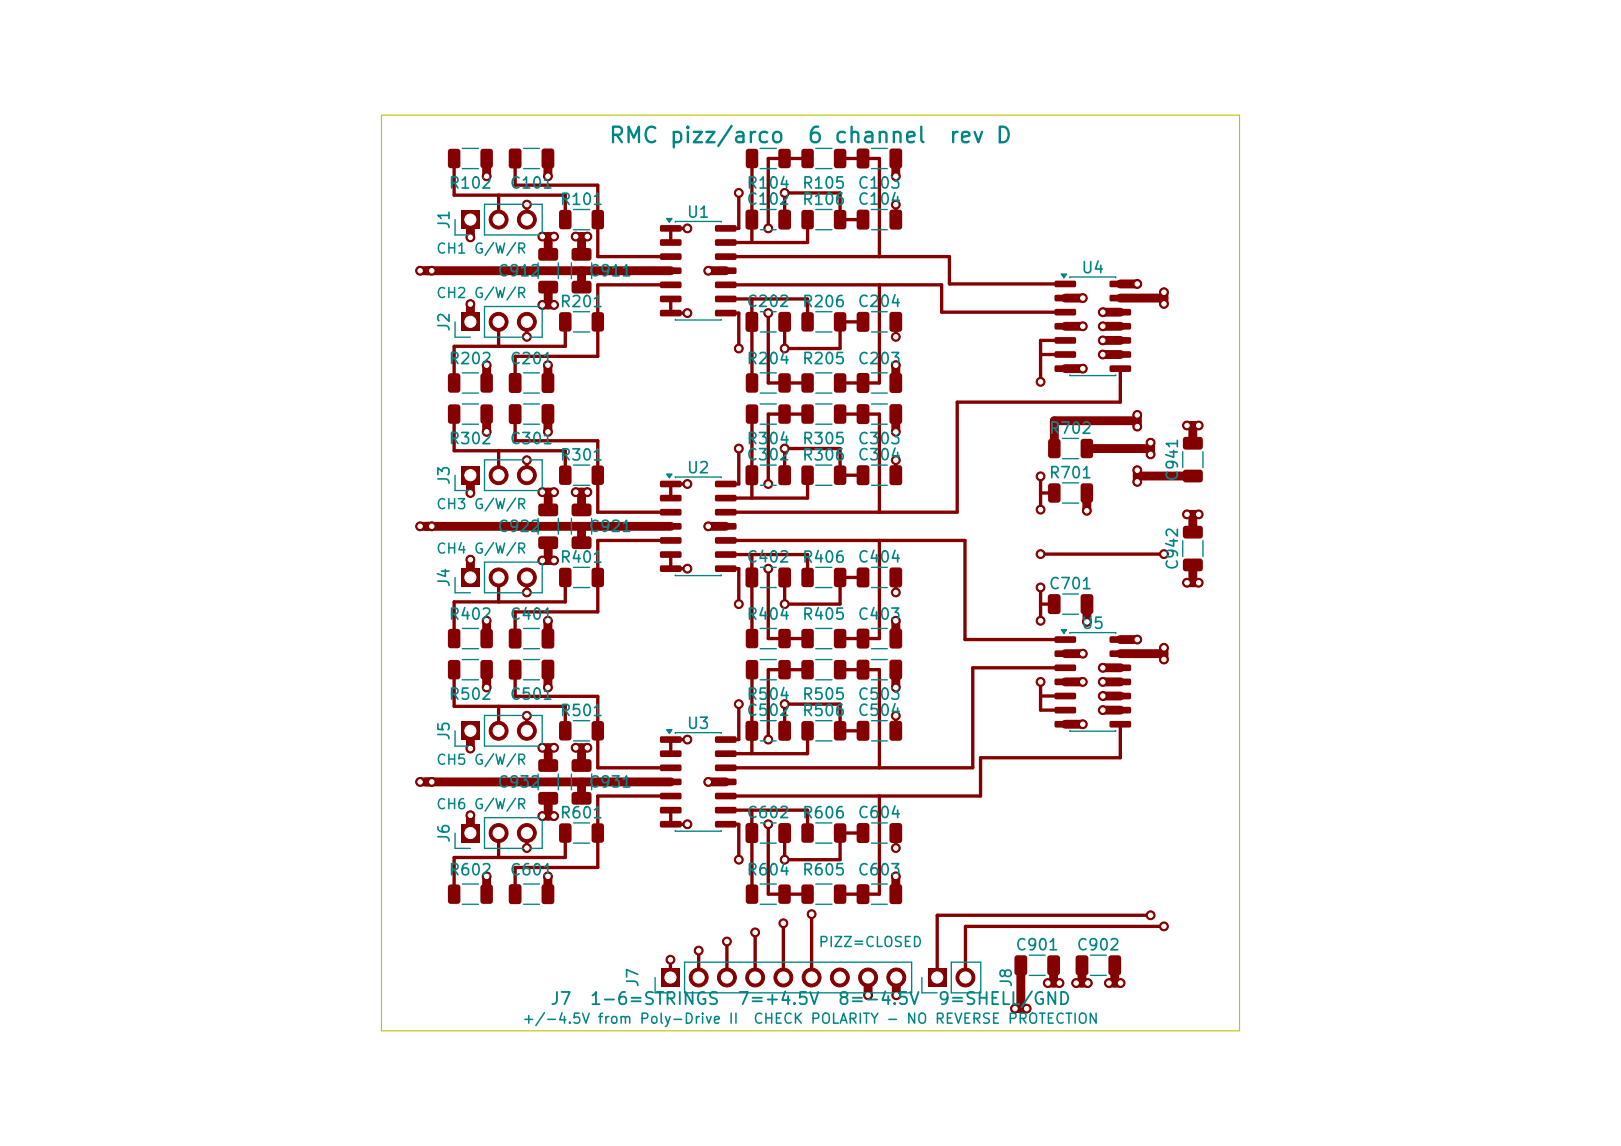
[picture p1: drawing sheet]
<svg xmlns="http://www.w3.org/2000/svg" width="297mm" height="210mm" viewBox="0 0 297 210" stroke-linecap="round" stroke-linejoin="round" font-family="sans-serif">
<defs><g id="words">
<g font-size="2.9" fill="#008484">
<text x="111.4" y="26.9">RMC pizz/arco</text>
<text x="147.7" y="26.9">6 channel</text>
<text x="173.7" y="26.9">rev D</text>
</g>
<g font-size="2.2" fill="#008484">
<text x="100.6" y="184.7">J7</text>
<text x="107.9" y="184.7">1-6=STRINGS</text>
<text x="135" y="184.7">7=+4.5V</text>
<text x="153.3" y="184.7">8=-4.5V</text>
<text x="171.7" y="184.7">9=SHELL/GND</text>
</g>
<g font-size="2" fill="#008484">
<text x="82.1" y="35.1">R102</text>
<text x="93.3" y="35.1">C101</text>
<text x="136.6" y="35.1">R104</text>
<text x="146.8" y="35.1">R105</text>
<text x="157" y="35.1">C103</text>
<text x="102.4" y="38.1">R101</text>
<text x="125.7" y="40.4">U1</text>
<text x="136.6" y="38">C102</text>
<text x="146.8" y="38.1">R106</text>
<text x="157" y="38">C104</text>
<text x="82.9" y="42.2" transform="rotate(-90 82.9 42.2)">J1</text>
<text x="91" y="51.2">C912</text>
<text x="107.7" y="51.2">C911</text>
<text x="198" y="50.6">U4</text>
<text x="102.4" y="56.8">R201</text>
<text x="136.6" y="56.8">C202</text>
<text x="146.8" y="56.8">R206</text>
<text x="157" y="56.8">C204</text>
<text x="82.9" y="60.9" transform="rotate(-90 82.9 60.9)">J2</text>
<text x="82.1" y="67.2">R202</text>
<text x="93.3" y="67.2">C201</text>
<text x="136.6" y="67.2">R204</text>
<text x="146.8" y="67.2">R205</text>
<text x="157" y="67.2">C203</text>
<text x="82.1" y="81.9">R302</text>
<text x="93.3" y="81.9">C301</text>
<text x="136.6" y="81.9">R304</text>
<text x="146.8" y="81.9">R305</text>
<text x="157" y="81.9">C303</text>
<text x="192" y="80">R702</text>
<text x="82.9" y="89" transform="rotate(-90 82.9 89)">J3</text>
<text x="102.4" y="84.9">R301</text>
<text x="125.7" y="87.2">U2</text>
<text x="136.6" y="84.9">C302</text>
<text x="146.8" y="84.9">R306</text>
<text x="157" y="84.9">C304</text>
<text x="192" y="88.2">R701</text>
<text x="216.3" y="88.4" transform="rotate(-90 216.3 88.4)">C941</text>
<text x="91" y="98">C922</text>
<text x="107.7" y="98">C921</text>
<text x="82.9" y="107.8" transform="rotate(-90 82.9 107.8)">J4</text>
<text x="102.4" y="103.6">R401</text>
<text x="136.6" y="103.6">C402</text>
<text x="146.8" y="103.6">R406</text>
<text x="157" y="103.6">C404</text>
<text x="216.3" y="104.7" transform="rotate(-90 216.3 104.7)">C942</text>
<text x="192" y="108.5">C701</text>
<text x="82.1" y="114.1">R402</text>
<text x="93.3" y="114.1">C401</text>
<text x="136.6" y="114.1">R404</text>
<text x="146.8" y="114.1">R405</text>
<text x="157" y="114.1">C403</text>
<text x="198" y="115.8">U5</text>
<text x="82.1" y="128.7">R502</text>
<text x="93.3" y="128.7">C501</text>
<text x="102.4" y="131.7">R501</text>
<text x="136.6" y="128.7">R504</text>
<text x="136.6" y="131.7">C502</text>
<text x="146.8" y="131.7">R506</text>
<text x="146.8" y="128.7">R505</text>
<text x="157" y="128.7">C503</text>
<text x="157" y="131.7">C504</text>
<text x="82.9" y="135.9" transform="rotate(-90 82.9 135.9)">J5</text>
<text x="125.7" y="134.1">U3</text>
<text x="91" y="144.8">C932</text>
<text x="107.7" y="144.8">C931</text>
<text x="82.9" y="154.6" transform="rotate(-90 82.9 154.6)">J6</text>
<text x="102.4" y="150.5">R601</text>
<text x="136.6" y="150.4">C602</text>
<text x="146.8" y="150.5">R606</text>
<text x="157" y="150.4">C604</text>
<text x="82.1" y="160.9">R602</text>
<text x="93.3" y="160.9">C601</text>
<text x="136.6" y="160.9">R604</text>
<text x="146.8" y="160.9">R605</text>
<text x="157" y="160.9">C603</text>
<text x="185.9" y="174.7">C901</text>
<text x="197.1" y="174.7">C902</text>
<text x="117.5" y="181.1" transform="rotate(-90 117.5 181.1)">J7</text>
<text x="185.9" y="181.1" transform="rotate(-90 185.9 181.1)">J8</text>
</g>
<g font-size="1.8" fill="#008484">
<text x="79.8" y="46.9">CH1 G/W/R</text>
<text x="79.8" y="55.1">CH2 G/W/R</text>
<text x="79.8" y="93.8">CH3 G/W/R</text>
<text x="79.8" y="101.9">CH4 G/W/R</text>
<text x="79.8" y="140.6">CH5 G/W/R</text>
<text x="79.8" y="148.7">CH6 G/W/R</text>
<text x="149.8" y="174">PIZZ=CLOSED</text>
<text x="95.6" y="188.1">+/-4.5V from Poly-Drive II</text>
<text x="137.9" y="188.1">CHECK POLARITY - NO REVERSE PROTECTION</text>
</g>
</g></defs>
<path d="M0 0h297.1v210.1h-297.1z" fill="#fff" stroke="#fff" stroke-width=".18"/>
<g fill="#840000">
<path d="M147 27.4l.3-.1h1.3a.51 .51 0 0 1 .5 .5v2.5a.51 .51 0 0 1-.5 .5h-1.3a.51 .51 0 0 1-.5-.5v-2.5z"/>
<path d="M152.9 27.4l.4-.1h1.3a.51 .51 0 0 1 .5 .5v2.5a.51 .51 0 0 1-.5 .5h-1.3a.51 .51 0 0 1-.5-.5v-2.5z"/>
<path d="M147 132.3l.3-.2h1.3a.51 .51 0 0 1 .5 .5v2.6a.51 .51 0 0 1-.5 .5h-1.3a.51 .51 0 0 1-.5-.5v-2.6z"/>
<path d="M152.9 132.3l.4-.2h1.3a.51 .51 0 0 1 .5 .5v2.6a.51 .51 0 0 1-.5 .5h-1.3a.51 .51 0 0 1-.5-.5v-2.6z"/>
<path d="M136.7 104.1l.4-.1h1.3a.51 .51 0 0 1 .5 .5v2.6a.51 .51 0 0 1-.5 .6h-1.3a.51 .51 0 0 1-.5-.6v-2.6z"/>
<path d="M142.7 104.1l.4-.1h1.3a.51 .51 0 0 1 .5 .5v2.6a.51 .51 0 0 1-.5 .6h-1.3a.51 .51 0 0 1-.5-.6v-2.6z"/>
<path d="M84.5 38.5h3.4v3.5h-3.4z"/>
</g>
<g fill="#840000" stroke="#840000" stroke-width=".18">
<circle cx="91.4" cy="40.2" r="1.73"/>
<circle cx="96.5" cy="40.2" r="1.73"/>
</g>
<g fill="#840000">
<path d="M216.9 102.5l.3-.1h2.7a.51 .51 0 0 1 .5 .5v1.3a.51 .51 0 0 1-.5 .5h-2.7a.51 .51 0 0 1-.5-.5v-1.3z"/>
<path d="M216.9 96.5l.3-.2h2.7a.51 .51 0 0 1 .5 .6v1.3a.51 .51 0 0 1-.5 .5h-2.7a.51 .51 0 0 1-.5-.5v-1.3z"/>
<path d="M84.5 104.1h3.4v3.4h-3.4z"/>
</g>
<g fill="#840000" stroke="#840000" stroke-width=".18">
<circle cx="91.4" cy="105.8" r="1.73"/>
<circle cx="96.5" cy="105.8" r="1.73"/>
</g>
<g fill="#840000">
<path d="M121 41.3h3.7l.2 .2v.8l-.3 .2-3.5-.1-.2-.2z"/>
<path d="M121 43.9h3.7l.2 .2v.8l-.3 .2-3.5-.1-.2-.3z"/>
<path d="M121 46.5l3.7-.1 .2 .3v.7l-.3 .2h-3.5l-.2-.3z"/>
<path d="M121 49.1l3.7-.1 .2 .3v.7l-.3 .2h-3.5l-.2-.3z"/>
<path d="M121 51.7l3.7-.1 .2 .3v.7l-.3 .2h-3.5l-.2-.3z"/>
<path d="M121 54.3l3.7-.1 .2 .3v.7l-.3 .2h-3.5l-.2-.3z"/>
<path d="M121 56.8h3.7l.2 .3v.7l-.3 .2h-3.5l-.2-.3z"/>
<path d="M131.1 56.8h3.7l.2 .3-.1 .7-.2 .2h-3.5l-.2-.3z"/>
<path d="M131.1 54.3l3.7-.1 .2 .3-.1 .7-.2 .2h-3.5l-.2-.3z"/>
<path d="M131.1 51.7l3.7-.1 .2 .3-.1 .7-.2 .2h-3.5l-.2-.3z"/>
<path d="M131.1 49.1l3.7-.1 .2 .3-.1 .7-.2 .2h-3.5l-.2-.3z"/>
<path d="M131.1 46.5l3.7-.1 .2 .3-.1 .7-.2 .2h-3.5l-.2-.3z"/>
<path d="M131.1 43.9h3.7l.2 .2-.1 .8-.2 .2-3.5-.1-.2-.3z"/>
<path d="M131.1 41.3h3.7l.2 .2-.1 .8-.2 .2-3.5-.1-.2-.2z"/>
<path d="M84.5 150.9h3.4v3.5h-3.4z"/>
</g>
<g fill="#840000" stroke="#840000" stroke-width=".18">
<circle cx="91.4" cy="152.7" r="1.73"/>
<circle cx="96.5" cy="152.7" r="1.73"/>
</g>
<g fill="#840000">
<path d="M93.4 68.5l.3-.2h1.3a.51 .51 0 0 1 .6 .6v2.6a.51 .51 0 0 1-.6 .5h-1.3a.51 .51 0 0 1-.5-.5v-2.6z"/>
<path d="M99.4 68.5l.3-.2h1.4a.51 .51 0 0 1 .5 .6v2.6a.51 .51 0 0 1-.5 .5h-1.4a.51 .51 0 0 1-.5-.5v-2.6z"/>
<path d="M102.6 38.6l.3-.1h1.3a.51 .51 0 0 1 .5 .5v2.5a.51 .51 0 0 1-.5 .5h-1.3a.51 .51 0 0 1-.5-.5v-2.5z"/>
<path d="M108.5 38.6l.4-.1h1.3a.51 .51 0 0 1 .5 .5v2.5a.51 .51 0 0 1-.5 .5h-1.3a.51 .51 0 0 1-.5-.5v-2.5z"/>
<path d="M102.6 132.3l.3-.2h1.3a.51 .51 0 0 1 .5 .5v2.6a.51 .51 0 0 1-.5 .5h-1.3a.51 .51 0 0 1-.5-.5v-2.6z"/>
<path d="M108.5 132.3l.4-.2h1.3a.51 .51 0 0 1 .5 .5v2.6a.51 .51 0 0 1-.5 .5h-1.3a.51 .51 0 0 1-.5-.5v-2.6z"/>
<path d="M170 177.4h3.4v3.5h-3.4z"/>
</g>
<circle cx="176.9" cy="179.1" r="1.73" fill="#840000" stroke="#840000" stroke-width=".18"/>
<g fill="#840000">
<path d="M93.4 27.4l.3-.2h1.3a.51 .51 0 0 1 .6 .5v2.7a.51 .51 0 0 1-.6 .5h-1.3a.51 .51 0 0 1-.5-.5v-2.7z"/>
<path d="M99.4 27.4l.3-.2h1.4a.51 .51 0 0 1 .5 .5v2.7a.51 .51 0 0 1-.5 .5h-1.4a.51 .51 0 0 1-.5-.5v-2.7z"/>
<path d="M84.5 57.2h3.4v3.5h-3.4z"/>
</g>
<g fill="#840000" stroke="#840000" stroke-width=".18">
<circle cx="91.4" cy="59" r="1.73"/>
<circle cx="96.5" cy="59" r="1.73"/>
</g>
<g fill="#840000">
<path d="M147 57.3l.3-.1h1.3a.51 .51 0 0 1 .5 .5v2.6a.51 .51 0 0 1-.5 .5h-1.3a.51 .51 0 0 1-.5-.5v-2.6z"/>
<path d="M152.9 57.3l.4-.1h1.3a.51 .51 0 0 1 .5 .5v2.6a.51 .51 0 0 1-.5 .5h-1.3a.51 .51 0 0 1-.5-.5v-2.6z"/>
<path d="M98.8 145.3l.3-.2h2.7a.51 .51 0 0 1 .5 .5v1.4a.51 .51 0 0 1-.5 .5h-2.7a.51 .51 0 0 1-.5-.5v-1.4z"/>
<path d="M98.8 139.3l.3-.2h2.7a.51 .51 0 0 1 .5 .5v1.3a.51 .51 0 0 1-.5 .6h-2.7a.51 .51 0 0 1-.5-.6v-1.3z"/>
<path d="M142.7 115.4l.4-.2h1.3a.51 .51 0 0 1 .5 .5v2.6a.51 .51 0 0 1-.5 .5h-1.3a.51 .51 0 0 1-.5-.5v-2.6z"/>
<path d="M136.8 115.4l.3-.2h1.3a.51 .51 0 0 1 .5 .5v2.6a.51 .51 0 0 1-.5 .5h-1.3a.51 .51 0 0 1-.5-.5v-2.6z"/>
<path d="M102.6 151l.3-.1h1.3a.51 .51 0 0 1 .5 .5v2.5a.51 .51 0 0 1-.5 .5h-1.3a.51 .51 0 0 1-.5-.5v-2.5z"/>
<path d="M108.5 151l.4-.1h1.3a.51 .51 0 0 1 .5 .5v2.5a.51 .51 0 0 1-.5 .5h-1.3a.51 .51 0 0 1-.5-.5v-2.5z"/>
<path d="M197.2 175.2l.4-.1h1.3a.51 .51 0 0 1 .5 .5v2.6a.51 .51 0 0 1-.5 .5h-1.3a.51 .51 0 0 1-.5-.5v-2.6z"/>
<path d="M203.2 175.2l.4-.1h1.3a.51 .51 0 0 1 .5 .5v2.6a.51 .51 0 0 1-.5 .5h-1.3a.51 .51 0 0 1-.5-.5v-2.6z"/>
<path d="M142.7 68.5l.4-.1h1.3a.51 .51 0 0 1 .5 .5v2.6a.51 .51 0 0 1-.5 .5h-1.3a.51 .51 0 0 1-.5-.5v-2.6z"/>
<path d="M136.8 68.5l.3-.1h1.3a.51 .51 0 0 1 .5 .5v2.6a.51 .51 0 0 1-.5 .5h-1.3a.51 .51 0 0 1-.5-.5v-2.6z"/>
<path d="M192.2 88.7l.3-.1h1.3a.51 .51 0 0 1 .5 .5v2.5a.51 .51 0 0 1-.5 .5h-1.3a.51 .51 0 0 1-.5-.5v-2.5z"/>
<path d="M198.1 88.7l.4-.1h1.3a.51 .51 0 0 1 .5 .5v2.5a.51 .51 0 0 1-.5 .5h-1.3a.51 .51 0 0 1-.5-.5v-2.5z"/>
<path d="M104.9 98.4l.3-.1h2.7a.51 .51 0 0 1 .5 .5v1.3a.51 .51 0 0 1-.5 .5h-2.7a.51 .51 0 0 1-.5-.5v-1.3z"/>
<path d="M104.9 92.4l.3-.1h2.7a.51 .51 0 0 1 .5 .5v1.3a.51 .51 0 0 1-.5 .5h-2.7a.51 .51 0 0 1-.5-.5v-1.3z"/>
<path d="M82.2 121.1l.4-.2h1.2a.51 .51 0 0 1 .6 .5v2.6a.51 .51 0 0 1-.6 .5h-1.2a.51 .51 0 0 1-.5-.5v-2.6z"/>
<path d="M88.2 121.1l.3-.2h1.3a.51 .51 0 0 1 .5 .5v2.6a.51 .51 0 0 1-.5 .5h-1.3a.51 .51 0 0 1-.5-.5v-2.6z"/>
<path d="M186 175.2l.4-.1h1.3a.51 .51 0 0 1 .5 .5v2.6a.51 .51 0 0 1-.5 .5h-1.3a.51 .51 0 0 1-.5-.5v-2.6z"/>
<path d="M192 175.2l.4-.1h1.3a.51 .51 0 0 1 .5 .5v2.6a.51 .51 0 0 1-.5 .5h-1.3a.51 .51 0 0 1-.5-.5v-2.6z"/>
<path d="M142.7 162.2l.4-.1h1.3a.51 .51 0 0 1 .5 .5v2.5a.51 .51 0 0 1-.5 .5h-1.3a.51 .51 0 0 1-.5-.5v-2.5z"/>
<path d="M136.8 162.2l.3-.1h1.3a.51 .51 0 0 1 .5 .5v2.5a.51 .51 0 0 1-.5 .5h-1.3a.51 .51 0 0 1-.5-.5v-2.5z"/>
<path d="M136.7 85.4l.4-.1h1.3a.51 .51 0 0 1 .5 .5v2.6a.51 .51 0 0 1-.5 .5h-1.3a.51 .51 0 0 1-.5-.5v-2.6z"/>
<path d="M142.7 85.4l.4-.1h1.3a.51 .51 0 0 1 .5 .5v2.6a.51 .51 0 0 1-.5 .5h-1.3a.51 .51 0 0 1-.5-.5v-2.6z"/>
<path d="M142.7 121.1l.4-.2h1.3a.51 .51 0 0 1 .5 .5v2.6a.51 .51 0 0 1-.5 .5h-1.3a.51 .51 0 0 1-.5-.5v-2.6z"/>
<path d="M136.8 121.1l.3-.2h1.3a.51 .51 0 0 1 .5 .5v2.6a.51 .51 0 0 1-.5 .5h-1.3a.51 .51 0 0 1-.5-.5v-2.6z"/>
<path d="M157.1 74.2l.4-.2h1.3a.51 .51 0 0 1 .5 .6v2.6a.51 .51 0 0 1-.5 .5h-1.3a.51 .51 0 0 1-.5-.5v-2.6z"/>
<path d="M163.1 74.2l.4-.2h1.3a.51 .51 0 0 1 .5 .6v2.6a.51 .51 0 0 1-.5 .5h-1.3a.51 .51 0 0 1-.5-.5v-2.6z"/>
<path d="M84.5 132.2h3.4v3.5h-3.4z"/>
</g>
<g fill="#840000" stroke="#840000" stroke-width=".18">
<circle cx="91.4" cy="133.9" r="1.73"/>
<circle cx="96.5" cy="133.9" r="1.73"/>
</g>
<g fill="#840000">
<path d="M157.1 38.6l.4-.2h1.3a.51 .51 0 0 1 .5 .5v2.7a.51 .51 0 0 1-.5 .5h-1.3a.51 .51 0 0 1-.5-.5v-2.7z"/>
<path d="M163.1 38.6l.4-.2h1.3a.51 .51 0 0 1 .5 .5v2.7a.51 .51 0 0 1-.5 .5h-1.3a.51 .51 0 0 1-.5-.5v-2.7z"/>
<path d="M93.4 162.2l.3-.2h1.3a.51 .51 0 0 1 .6 .5v2.7a.51 .51 0 0 1-.6 .5h-1.3a.51 .51 0 0 1-.5-.5v-2.7z"/>
<path d="M99.4 162.2l.3-.2h1.4a.51 .51 0 0 1 .5 .5v2.7a.51 .51 0 0 1-.5 .5h-1.4a.51 .51 0 0 1-.5-.5v-2.7z"/>
<path d="M147 74.2l.3-.1h1.3a.51 .51 0 0 1 .5 .5v2.6a.51 .51 0 0 1-.5 .5h-1.3a.51 .51 0 0 1-.5-.5v-2.6z"/>
<path d="M152.9 74.2l.4-.1h1.3a.51 .51 0 0 1 .5 .5v2.6a.51 .51 0 0 1-.5 .5h-1.3a.51 .51 0 0 1-.5-.5v-2.6z"/>
<path d="M84.5 85.4h3.4v3.4h-3.4z"/>
</g>
<g fill="#840000" stroke="#840000" stroke-width=".18">
<circle cx="91.4" cy="87.1" r="1.73"/>
<circle cx="96.5" cy="87.1" r="1.73"/>
</g>
<g fill="#840000">
<path d="M147 162.2l.3-.1h1.3a.51 .51 0 0 1 .5 .5v2.5a.51 .51 0 0 1-.5 .5h-1.3a.51 .51 0 0 1-.5-.5v-2.5z"/>
<path d="M152.9 162.2l.4-.1h1.3a.51 .51 0 0 1 .5 .5v2.5a.51 .51 0 0 1-.5 .5h-1.3a.51 .51 0 0 1-.5-.5v-2.5z"/>
<path d="M157.1 27.4l.4-.2h1.3a.51 .51 0 0 1 .5 .5v2.7a.51 .51 0 0 1-.5 .5h-1.3a.51 .51 0 0 1-.5-.5v-2.7z"/>
<path d="M163.1 27.4l.4-.2h1.3a.51 .51 0 0 1 .5 .5v2.7a.51 .51 0 0 1-.5 .5h-1.3a.51 .51 0 0 1-.5-.5v-2.7z"/>
<path d="M121 135l3.7-.1 .2 .3v.8l-.3 .1h-3.5l-.2-.3z"/>
<path d="M121 137.6l3.7-.1 .2 .3v.7l-.3 .2h-3.5l-.2-.3z"/>
<path d="M121 140.2l3.7-.1 .2 .3v.7l-.3 .2h-3.5l-.2-.3z"/>
<path d="M121 142.8l3.7-.1 .2 .3v.7l-.3 .2h-3.5l-.2-.3z"/>
<path d="M121 145.4l3.7-.1 .2 .3v.7l-.3 .2h-3.5l-.2-.3z"/>
<path d="M121 147.9h3.7l.2 .3v.7l-.3 .2-3.5-.1-.2-.2z"/>
<path d="M121 150.5h3.7l.2 .2v.8l-.3 .2-3.5-.1-.2-.2z"/>
<path d="M131.1 150.5h3.7l.2 .2-.1 .8-.2 .2-3.5-.1-.2-.2z"/>
<path d="M131.1 147.9h3.7l.2 .3-.1 .7-.2 .2-3.5-.1-.2-.2z"/>
<path d="M131.1 145.4l3.7-.1 .2 .3-.1 .7-.2 .2h-3.5l-.2-.3z"/>
<path d="M131.1 142.8l3.7-.1 .2 .3-.1 .7-.2 .2h-3.5l-.2-.3z"/>
<path d="M131.1 140.2l3.7-.1 .2 .3-.1 .7-.2 .2h-3.5l-.2-.3z"/>
<path d="M131.1 137.6l3.7-.1 .2 .3-.1 .7-.2 .2h-3.5l-.2-.3z"/>
<path d="M131.1 135l3.7-.1 .2 .3-.1 .8-.2 .1h-3.5l-.2-.3z"/>
<path d="M82.2 27.4l.4-.1h1.2a.51 .51 0 0 1 .6 .5v2.5a.51 .51 0 0 1-.6 .5h-1.2a.51 .51 0 0 1-.5-.5v-2.5z"/>
<path d="M88.2 27.4l.3-.1h1.3a.51 .51 0 0 1 .5 .5v2.5a.51 .51 0 0 1-.5 .5h-1.3a.51 .51 0 0 1-.5-.5v-2.5z"/>
<path d="M104.9 145.3l.3-.2h2.7a.51 .51 0 0 1 .5 .5v1.4a.51 .51 0 0 1-.5 .5h-2.7a.51 .51 0 0 1-.5-.5v-1.4z"/>
<path d="M104.9 139.3l.3-.2h2.7a.51 .51 0 0 1 .5 .5v1.3a.51 .51 0 0 1-.5 .6h-2.7a.51 .51 0 0 1-.5-.6v-1.3z"/>
<path d="M157.1 121l.4-.1h1.3a.51 .51 0 0 1 .5 .5v2.6a.51 .51 0 0 1-.5 .6h-1.3a.51 .51 0 0 1-.5-.6v-2.6z"/>
<path d="M163.1 121l.4-.1h1.3a.51 .51 0 0 1 .5 .5v2.6a.51 .51 0 0 1-.5 .6h-1.3a.51 .51 0 0 1-.5-.6v-2.6z"/>
<path d="M157.1 68.5l.4-.2h1.3a.51 .51 0 0 1 .5 .6v2.6a.51 .51 0 0 1-.5 .5h-1.3a.51 .51 0 0 1-.5-.5v-2.6z"/>
<path d="M163.1 68.5l.4-.2h1.3a.51 .51 0 0 1 .5 .6v2.6a.51 .51 0 0 1-.5 .5h-1.3a.51 .51 0 0 1-.5-.5v-2.6z"/>
<path d="M136.7 57.3l.4-.2h1.3a.51 .51 0 0 1 .5 .6v2.6a.51 .51 0 0 1-.5 .5h-1.3a.51 .51 0 0 1-.5-.5v-2.6z"/>
<path d="M142.7 57.3l.4-.2h1.3a.51 .51 0 0 1 .5 .6v2.6a.51 .51 0 0 1-.5 .5h-1.3a.51 .51 0 0 1-.5-.5v-2.6z"/>
<path d="M93.4 74.2l.3-.2h1.3a.51 .51 0 0 1 .6 .6v2.6a.51 .51 0 0 1-.6 .5h-1.3a.51 .51 0 0 1-.5-.5v-2.6z"/>
<path d="M99.4 74.2l.3-.2h1.4a.51 .51 0 0 1 .5 .6v2.6a.51 .51 0 0 1-.5 .5h-1.4a.51 .51 0 0 1-.5-.5v-2.6z"/>
<path d="M102.6 57.3l.3-.1h1.3a.51 .51 0 0 1 .5 .5v2.6a.51 .51 0 0 1-.5 .5h-1.3a.51 .51 0 0 1-.5-.5v-2.6z"/>
<path d="M108.5 57.3l.4-.1h1.3a.51 .51 0 0 1 .5 .5v2.6a.51 .51 0 0 1-.5 .5h-1.3a.51 .51 0 0 1-.5-.5v-2.6z"/>
<path d="M98.8 98.4l.3-.1h2.7a.51 .51 0 0 1 .5 .5v1.3a.51 .51 0 0 1-.5 .5h-2.7a.51 .51 0 0 1-.5-.5v-1.3z"/>
<path d="M98.8 92.4l.3-.1h2.7a.51 .51 0 0 1 .5 .5v1.3a.51 .51 0 0 1-.5 .5h-2.7a.51 .51 0 0 1-.5-.5v-1.3z"/>
<path d="M157.1 57.3l.4-.2h1.3a.51 .51 0 0 1 .5 .6v2.6a.51 .51 0 0 1-.5 .5h-1.3a.51 .51 0 0 1-.5-.5v-2.6z"/>
<path d="M163.1 57.3l.4-.2h1.3a.51 .51 0 0 1 .5 .6v2.6a.51 .51 0 0 1-.5 .5h-1.3a.51 .51 0 0 1-.5-.5v-2.6z"/>
<path d="M147 85.5l.3-.2h1.3a.51 .51 0 0 1 .5 .5v2.6a.51 .51 0 0 1-.5 .5h-1.3a.51 .51 0 0 1-.5-.5v-2.6z"/>
<path d="M152.9 85.5l.4-.2h1.3a.51 .51 0 0 1 .5 .5v2.6a.51 .51 0 0 1-.5 .5h-1.3a.51 .51 0 0 1-.5-.5v-2.6z"/>
<path d="M157.1 104.1l.4-.1h1.3a.51 .51 0 0 1 .5 .5v2.6a.51 .51 0 0 1-.5 .6h-1.3a.51 .51 0 0 1-.5-.6v-2.6z"/>
<path d="M163.1 104.1l.4-.1h1.3a.51 .51 0 0 1 .5 .5v2.6a.51 .51 0 0 1-.5 .6h-1.3a.51 .51 0 0 1-.5-.6v-2.6z"/>
<path d="M136.7 132.2l.4-.1h1.3a.51 .51 0 0 1 .5 .5v2.6a.51 .51 0 0 1-.5 .6h-1.3a.51 .51 0 0 1-.5-.6v-2.6z"/>
<path d="M142.7 132.2l.4-.1h1.3a.51 .51 0 0 1 .5 .5v2.6a.51 .51 0 0 1-.5 .6h-1.3a.51 .51 0 0 1-.5-.6v-2.6z"/>
<path d="M142.7 27.4l.4-.1h1.3a.51 .51 0 0 1 .5 .5v2.5a.51 .51 0 0 1-.5 .5h-1.3a.51 .51 0 0 1-.5-.5v-2.5z"/>
<path d="M136.8 27.4l.3-.1h1.3a.51 .51 0 0 1 .5 .5v2.5a.51 .51 0 0 1-.5 .5h-1.3a.51 .51 0 0 1-.5-.5v-2.5z"/>
<path d="M147 104.2l.3-.2h1.3a.51 .51 0 0 1 .5 .5v2.6a.51 .51 0 0 1-.5 .5h-1.3a.51 .51 0 0 1-.5-.5v-2.6z"/>
<path d="M152.9 104.2l.4-.2h1.3a.51 .51 0 0 1 .5 .5v2.6a.51 .51 0 0 1-.5 .5h-1.3a.51 .51 0 0 1-.5-.5v-2.6z"/>
<path d="M121 88.2l3.7-.1 .2 .3v.7l-.3 .2h-3.5l-.2-.3z"/>
<path d="M121 90.8l3.7-.1 .2 .3v.7l-.3 .2h-3.5l-.2-.3z"/>
<path d="M121 93.3h3.7l.2 .3v.7l-.3 .2h-3.5l-.2-.3z"/>
<path d="M121 95.9h3.7l.2 .2v.8l-.3 .2-3.5-.1-.2-.2z"/>
<path d="M121 98.5l3.7-.1 .2 .3v.8l-.3 .1h-3.5l-.2-.3z"/>
<path d="M121 101.1l3.7-.1 .2 .3v.7l-.3 .2h-3.5l-.2-.3z"/>
<path d="M121 103.7l3.7-.1 .2 .3v.7l-.3 .2h-3.5l-.2-.3z"/>
<path d="M131.1 103.7l3.7-.1 .2 .3-.1 .7-.2 .2h-3.5l-.2-.3z"/>
<path d="M131.1 101.1l3.7-.1 .2 .3-.1 .7-.2 .2h-3.5l-.2-.3z"/>
<path d="M131.1 98.5l3.7-.1 .2 .3-.1 .8-.2 .1h-3.5l-.2-.3z"/>
<path d="M131.1 95.9h3.7l.2 .2-.1 .8-.2 .2-3.5-.1-.2-.2z"/>
<path d="M131.1 93.3h3.7l.2 .3-.1 .7-.2 .2h-3.5l-.2-.3z"/>
<path d="M131.1 90.8l3.7-.1 .2 .3-.1 .7-.2 .2h-3.5l-.2-.3z"/>
<path d="M131.1 88.2l3.7-.1 .2 .3-.1 .7-.2 .2h-3.5l-.2-.3z"/>
<path d="M98.8 51.6l.3-.2h2.7a.51 .51 0 0 1 .5 .6v1.3a.51 .51 0 0 1-.5 .5h-2.7a.51 .51 0 0 1-.5-.5v-1.3z"/>
<path d="M98.8 45.6l.3-.2h2.7a.51 .51 0 0 1 .5 .5v1.4a.51 .51 0 0 1-.5 .5h-2.7a.51 .51 0 0 1-.5-.5v-1.4z"/>
<path d="M192.1 109l.4-.1h1.3a.51 .51 0 0 1 .5 .5v2.6a.51 .51 0 0 1-.5 .5h-1.3a.51 .51 0 0 1-.5-.5v-2.6z"/>
<path d="M198.1 109l.4-.1h1.3a.51 .51 0 0 1 .5 .5v2.6a.51 .51 0 0 1-.5 .5h-1.3a.51 .51 0 0 1-.5-.5v-2.6z"/>
<path d="M82.2 74.2l.4-.1h1.2a.51 .51 0 0 1 .6 .5v2.6a.51 .51 0 0 1-.6 .5h-1.2a.51 .51 0 0 1-.5-.5v-2.6z"/>
<path d="M88.2 74.2l.3-.1h1.3a.51 .51 0 0 1 .5 .5v2.6a.51 .51 0 0 1-.5 .5h-1.3a.51 .51 0 0 1-.5-.5v-2.6z"/>
<path d="M102.6 104.2l.3-.2h1.3a.51 .51 0 0 1 .5 .5v2.6a.51 .51 0 0 1-.5 .5h-1.3a.51 .51 0 0 1-.5-.5v-2.6z"/>
<path d="M108.5 104.2l.4-.2h1.3a.51 .51 0 0 1 .5 .5v2.6a.51 .51 0 0 1-.5 .5h-1.3a.51 .51 0 0 1-.5-.5v-2.6z"/>
<path d="M157.1 85.4l.4-.1h1.3a.51 .51 0 0 1 .5 .5v2.6a.51 .51 0 0 1-.5 .5h-1.3a.51 .51 0 0 1-.5-.5v-2.6z"/>
<path d="M163.1 85.4l.4-.1h1.3a.51 .51 0 0 1 .5 .5v2.6a.51 .51 0 0 1-.5 .5h-1.3a.51 .51 0 0 1-.5-.5v-2.6z"/>
<path d="M147 38.6l.3-.1h1.3a.51 .51 0 0 1 .5 .5v2.5a.51 .51 0 0 1-.5 .5h-1.3a.51 .51 0 0 1-.5-.5v-2.5z"/>
<path d="M152.9 38.6l.4-.1h1.3a.51 .51 0 0 1 .5 .5v2.5a.51 .51 0 0 1-.5 .5h-1.3a.51 .51 0 0 1-.5-.5v-2.5z"/>
<path d="M136.7 151l.4-.2h1.3a.51 .51 0 0 1 .5 .5v2.7a.51 .51 0 0 1-.5 .5h-1.3a.51 .51 0 0 1-.5-.5v-2.7z"/>
<path d="M142.7 151l.4-.2h1.3a.51 .51 0 0 1 .5 .5v2.7a.51 .51 0 0 1-.5 .5h-1.3a.51 .51 0 0 1-.5-.5v-2.7z"/>
<path d="M102.6 85.5l.3-.2h1.3a.51 .51 0 0 1 .5 .5v2.6a.51 .51 0 0 1-.5 .5h-1.3a.51 .51 0 0 1-.5-.5v-2.6z"/>
<path d="M108.5 85.5l.4-.2h1.3a.51 .51 0 0 1 .5 .5v2.6a.51 .51 0 0 1-.5 .5h-1.3a.51 .51 0 0 1-.5-.5v-2.6z"/>
<path d="M147 151l.3-.1h1.3a.51 .51 0 0 1 .5 .5v2.5a.51 .51 0 0 1-.5 .5h-1.3a.51 .51 0 0 1-.5-.5v-2.5z"/>
<path d="M152.9 151l.4-.1h1.3a.51 .51 0 0 1 .5 .5v2.5a.51 .51 0 0 1-.5 .5h-1.3a.51 .51 0 0 1-.5-.5v-2.5z"/>
<path d="M82.2 115.4l.4-.2h1.2a.51 .51 0 0 1 .6 .5v2.6a.51 .51 0 0 1-.6 .5h-1.2a.51 .51 0 0 1-.5-.5v-2.6z"/>
<path d="M88.2 115.4l.3-.2h1.3a.51 .51 0 0 1 .5 .5v2.6a.51 .51 0 0 1-.5 .5h-1.3a.51 .51 0 0 1-.5-.5v-2.6z"/>
<path d="M147 121.1l.3-.2h1.3a.51 .51 0 0 1 .5 .5v2.6a.51 .51 0 0 1-.5 .5h-1.3a.51 .51 0 0 1-.5-.5v-2.6z"/>
<path d="M152.9 121.1l.4-.2h1.3a.51 .51 0 0 1 .5 .5v2.6a.51 .51 0 0 1-.5 .5h-1.3a.51 .51 0 0 1-.5-.5v-2.6z"/>
<path d="M192.2 80.6l.3-.2h1.3a.51 .51 0 0 1 .5 .5v2.6a.51 .51 0 0 1-.5 .5h-1.3a.51 .51 0 0 1-.5-.5v-2.6z"/>
<path d="M198.1 80.6l.4-.2h1.3a.51 .51 0 0 1 .5 .5v2.6a.51 .51 0 0 1-.5 .5h-1.3a.51 .51 0 0 1-.5-.5v-2.6z"/>
<path d="M104.9 51.6l.3-.2h2.7a.51 .51 0 0 1 .5 .6v1.3a.51 .51 0 0 1-.5 .5h-2.7a.51 .51 0 0 1-.5-.5v-1.3z"/>
<path d="M104.9 45.6l.3-.2h2.7a.51 .51 0 0 1 .5 .5v1.4a.51 .51 0 0 1-.5 .5h-2.7a.51 .51 0 0 1-.5-.5v-1.4z"/>
<path d="M157.1 115.3l.4-.1h1.3a.51 .51 0 0 1 .5 .5v2.6a.51 .51 0 0 1-.5 .6h-1.3a.51 .51 0 0 1-.5-.6v-2.6z"/>
<path d="M163.1 115.3l.4-.1h1.3a.51 .51 0 0 1 .5 .5v2.6a.51 .51 0 0 1-.5 .6h-1.3a.51 .51 0 0 1-.5-.6v-2.6z"/>
<path d="M147 68.5l.3-.1h1.3a.51 .51 0 0 1 .5 .5v2.6a.51 .51 0 0 1-.5 .5h-1.3a.51 .51 0 0 1-.5-.5v-2.6z"/>
<path d="M152.9 68.5l.4-.1h1.3a.51 .51 0 0 1 .5 .5v2.6a.51 .51 0 0 1-.5 .5h-1.3a.51 .51 0 0 1-.5-.5v-2.6z"/>
<path d="M193.3 51.5l3.7-.1 .2 .3-.1 .8-.2 .1h-3.5l-.2-.3z"/>
<path d="M193.3 54.1l3.7-.1 .2 .3-.1 .7-.2 .2h-3.5l-.2-.3z"/>
<path d="M193.3 56.7l3.7-.1 .2 .3-.1 .7-.2 .2h-3.5l-.2-.3z"/>
<path d="M193.3 59.3l3.7-.1 .2 .3-.1 .7-.2 .2h-3.5l-.2-.3z"/>
<path d="M193.3 61.9l3.7-.1 .2 .3-.1 .7-.2 .2h-3.5l-.2-.3z"/>
<path d="M193.3 64.4h3.7l.2 .3-.1 .7-.2 .2h-3.5l-.2-.3z"/>
<path d="M193.3 67h3.7l.2 .2-.1 .8-.2 .2-3.5-.1-.2-.2z"/>
<path d="M203.4 67h3.7l.2 .2-.1 .8-.3 .2-3.4-.1-.2-.2z"/>
<path d="M203.4 64.4h3.7l.2 .3-.1 .7-.3 .2h-3.4l-.2-.3z"/>
<path d="M203.4 61.9l3.7-.1 .2 .3-.1 .7-.3 .2h-3.4l-.2-.3z"/>
<path d="M203.4 59.3l3.7-.1 .2 .3-.1 .7-.3 .2h-3.4l-.2-.3z"/>
<path d="M203.4 56.7l3.7-.1 .2 .3-.1 .7-.3 .2h-3.4l-.2-.3z"/>
<path d="M203.4 54.1l3.7-.1 .2 .3-.1 .7-.3 .2h-3.4l-.2-.3z"/>
<path d="M203.4 51.5l3.7-.1 .2 .3-.1 .8-.3 .1h-3.4l-.2-.3z"/>
<path d="M82.2 162.2l.4-.1h1.2a.51 .51 0 0 1 .6 .5v2.5a.51 .51 0 0 1-.6 .5h-1.2a.51 .51 0 0 1-.5-.5v-2.5z"/>
<path d="M88.2 162.2l.3-.1h1.3a.51 .51 0 0 1 .5 .5v2.5a.51 .51 0 0 1-.5 .5h-1.3a.51 .51 0 0 1-.5-.5v-2.5z"/>
<path d="M157.1 162.2l.4-.2h1.3a.51 .51 0 0 1 .5 .5v2.7a.51 .51 0 0 1-.5 .5h-1.3a.51 .51 0 0 1-.5-.5v-2.7z"/>
<path d="M163.1 162.2l.4-.2h1.3a.51 .51 0 0 1 .5 .5v2.7a.51 .51 0 0 1-.5 .5h-1.3a.51 .51 0 0 1-.5-.5v-2.7z"/>
<path d="M147 115.4l.3-.2h1.3a.51 .51 0 0 1 .5 .5v2.6a.51 .51 0 0 1-.5 .5h-1.3a.51 .51 0 0 1-.5-.5v-2.6z"/>
<path d="M152.9 115.4l.4-.2h1.3a.51 .51 0 0 1 .5 .5v2.6a.51 .51 0 0 1-.5 .5h-1.3a.51 .51 0 0 1-.5-.5v-2.6z"/>
<path d="M193.3 116.7l3.7-.1 .2 .3-.1 .7-.2 .2h-3.5l-.2-.3z"/>
<path d="M193.3 119.3l3.7-.1 .2 .3-.1 .7-.2 .2h-3.5l-.2-.3z"/>
<path d="M193.3 121.9l3.7-.1 .2 .3-.1 .7-.2 .2h-3.5l-.2-.3z"/>
<path d="M193.3 124.4h3.7l.2 .3-.1 .7-.2 .2-3.5-.1-.2-.2z"/>
<path d="M193.3 127h3.7l.2 .2-.1 .8-.2 .2-3.5-.1-.2-.2z"/>
<path d="M193.3 129.6l3.7-.1 .2 .3-.1 .8-.2 .1h-3.5l-.2-.3z"/>
<path d="M193.3 132.2l3.7-.1 .2 .3-.1 .7-.2 .2h-3.5l-.2-.3z"/>
<path d="M203.4 132.2l3.7-.1 .2 .3-.1 .7-.3 .2h-3.4l-.2-.3z"/>
<path d="M203.4 129.6l3.7-.1 .2 .3-.1 .8-.3 .1h-3.4l-.2-.3z"/>
<path d="M203.4 127h3.7l.2 .2-.1 .8-.3 .2-3.4-.1-.2-.2z"/>
<path d="M203.4 124.4h3.7l.2 .3-.1 .7-.3 .2-3.4-.1-.2-.2z"/>
<path d="M203.4 121.9l3.7-.1 .2 .3-.1 .7-.3 .2h-3.4l-.2-.3z"/>
<path d="M203.4 119.3l3.7-.1 .2 .3-.1 .7-.3 .2h-3.4l-.2-.3z"/>
<path d="M203.4 116.7l3.7-.1 .2 .3-.1 .7-.3 .2h-3.4l-.2-.3z"/>
<path d="M93.4 115.3l.3-.1h1.3a.51 .51 0 0 1 .6 .5v2.6a.51 .51 0 0 1-.6 .6h-1.3a.51 .51 0 0 1-.5-.6v-2.6z"/>
<path d="M99.4 115.3l.3-.1h1.4a.51 .51 0 0 1 .5 .5v2.6a.51 .51 0 0 1-.5 .6h-1.4a.51 .51 0 0 1-.5-.6v-2.6z"/>
<path d="M216.9 86.2l.3-.1h2.7a.51 .51 0 0 1 .5 .5v1.3a.51 .51 0 0 1-.5 .5h-2.7a.51 .51 0 0 1-.5-.5v-1.3z"/>
<path d="M216.9 80.2l.3-.1h2.7a.51 .51 0 0 1 .5 .5v1.3a.51 .51 0 0 1-.5 .5h-2.7a.51 .51 0 0 1-.5-.5v-1.3z"/>
<path d="M121.1 177.4h3.5v3.5h-3.5z"/>
</g>
<g fill="#840000" stroke="#840000" stroke-width=".18">
<circle cx="128" cy="179.1" r="1.73"/>
<circle cx="133.2" cy="179.1" r="1.73"/>
<circle cx="138.4" cy="179.1" r="1.73"/>
<circle cx="143.5" cy="179.1" r="1.73"/>
<circle cx="148.7" cy="179.1" r="1.73"/>
<circle cx="153.9" cy="179.1" r="1.73"/>
<circle cx="159" cy="179.1" r="1.73"/>
<circle cx="164.2" cy="179.1" r="1.73"/>
</g>
<g fill="#840000">
<path d="M157.1 132.2l.4-.1h1.3a.51 .51 0 0 1 .5 .5v2.6a.51 .51 0 0 1-.5 .6h-1.3a.51 .51 0 0 1-.5-.6v-2.6z"/>
<path d="M163.1 132.2l.4-.1h1.3a.51 .51 0 0 1 .5 .5v2.6a.51 .51 0 0 1-.5 .6h-1.3a.51 .51 0 0 1-.5-.6v-2.6z"/>
<path d="M157.1 151l.4-.2h1.3a.51 .51 0 0 1 .5 .5v2.7a.51 .51 0 0 1-.5 .5h-1.3a.51 .51 0 0 1-.5-.5v-2.7z"/>
<path d="M163.1 151l.4-.2h1.3a.51 .51 0 0 1 .5 .5v2.7a.51 .51 0 0 1-.5 .5h-1.3a.51 .51 0 0 1-.5-.5v-2.7z"/>
<path d="M93.4 121l.3-.1h1.3a.51 .51 0 0 1 .6 .5v2.6a.51 .51 0 0 1-.6 .6h-1.3a.51 .51 0 0 1-.5-.6v-2.6z"/>
<path d="M99.4 121l.3-.1h1.4a.51 .51 0 0 1 .5 .5v2.6a.51 .51 0 0 1-.5 .6h-1.4a.51 .51 0 0 1-.5-.6v-2.6z"/>
<path d="M136.7 38.6l.4-.2h1.3a.51 .51 0 0 1 .5 .5v2.7a.51 .51 0 0 1-.5 .5h-1.3a.51 .51 0 0 1-.5-.5v-2.7z"/>
<path d="M142.7 38.6l.4-.2h1.3a.51 .51 0 0 1 .5 .5v2.7a.51 .51 0 0 1-.5 .5h-1.3a.51 .51 0 0 1-.5-.5v-2.7z"/>
<path d="M142.7 74.2l.4-.1h1.3a.51 .51 0 0 1 .5 .5v2.6a.51 .51 0 0 1-.5 .5h-1.3a.51 .51 0 0 1-.5-.5v-2.6z"/>
<path d="M136.8 74.2l.3-.1h1.3a.51 .51 0 0 1 .5 .5v2.6a.51 .51 0 0 1-.5 .5h-1.3a.51 .51 0 0 1-.5-.5v-2.6z"/>
<path d="M82.2 68.5l.4-.1h1.2a.51 .51 0 0 1 .6 .5v2.6a.51 .51 0 0 1-.6 .5h-1.2a.51 .51 0 0 1-.5-.5v-2.6z"/>
<path d="M88.2 68.5l.3-.1h1.3a.51 .51 0 0 1 .5 .5v2.6a.51 .51 0 0 1-.5 .5h-1.3a.51 .51 0 0 1-.5-.5v-2.6z"/>
</g>
<g fill="#840000" stroke="#840000" stroke-width=".18">
<circle cx="101.5" cy="90.2" r=".81"/>
<circle cx="86.2" cy="55.7" r=".81"/>
<circle cx="164.1" cy="32.3" r=".81"/>
<circle cx="202.1" cy="59.8" r=".81"/>
<circle cx="86.2" cy="149.4" r=".81"/>
<circle cx="89.2" cy="113.8" r=".81"/>
<circle cx="205.3" cy="180.1" r=".81"/>
<circle cx="164.1" cy="79.1" r=".81"/>
<circle cx="198.4" cy="54.6" r=".81"/>
<circle cx="202.1" cy="127.5" r=".81"/>
<circle cx="219.6" cy="94.3" r=".81"/>
<circle cx="100.4" cy="113.8" r=".81"/>
<circle cx="164.1" cy="66.9" r=".81"/>
<circle cx="89.2" cy="66.9" r=".81"/>
<circle cx="99.4" cy="43.4" r=".81"/>
<circle cx="89.2" cy="126" r=".81"/>
<circle cx="101.5" cy="43.4" r=".81"/>
<circle cx="164.1" cy="126" r=".81"/>
<circle cx="107.6" cy="43.4" r=".81"/>
<circle cx="198.4" cy="119.8" r=".81"/>
<circle cx="86.2" cy="43.5" r=".81"/>
<circle cx="89.2" cy="32.3" r=".81"/>
<circle cx="99.4" cy="90.2" r=".81"/>
<circle cx="100.4" cy="32.3" r=".81"/>
<circle cx="105.5" cy="137" r=".81"/>
<circle cx="202.1" cy="130.1" r=".81"/>
<circle cx="100.4" cy="79.1" r=".81"/>
<circle cx="89.2" cy="160.6" r=".81"/>
<circle cx="89.2" cy="79.1" r=".81"/>
<circle cx="107.6" cy="137" r=".81"/>
<circle cx="100.4" cy="160.6" r=".81"/>
<circle cx="203.2" cy="180.1" r=".81"/>
<circle cx="198.4" cy="125" r=".81"/>
<circle cx="101.5" cy="137" r=".81"/>
<circle cx="99.4" cy="137" r=".81"/>
<circle cx="202.1" cy="65" r=".81"/>
<circle cx="105.5" cy="90.2" r=".81"/>
<circle cx="198.4" cy="59.8" r=".81"/>
<circle cx="164.1" cy="113.8" r=".81"/>
<circle cx="86.2" cy="102.6" r=".81"/>
<circle cx="105.5" cy="43.4" r=".81"/>
<circle cx="86.2" cy="90.3" r=".81"/>
<circle cx="164.1" cy="160.6" r=".81"/>
<circle cx="100.4" cy="66.9" r=".81"/>
<circle cx="219.6" cy="78" r=".81"/>
<circle cx="192" cy="180.1" r=".81"/>
<circle cx="164.2" cy="182.4" r=".81"/>
<circle cx="217.5" cy="94.3" r=".81"/>
<circle cx="202.1" cy="62.4" r=".81"/>
<circle cx="199.2" cy="114" r=".81"/>
<circle cx="107.6" cy="90.2" r=".81"/>
<circle cx="86.2" cy="137.2" r=".81"/>
<circle cx="202.1" cy="125" r=".81"/>
<circle cx="100.4" cy="126" r=".81"/>
<circle cx="217.5" cy="78" r=".81"/>
<circle cx="194.1" cy="180.1" r=".81"/>
<circle cx="143.8" cy="35.4" r=".81"/>
<circle cx="135.4" cy="35.4" r=".81"/>
<circle cx="143.8" cy="63.9" r=".81"/>
<circle cx="135.4" cy="63.9" r=".81"/>
<circle cx="143.8" cy="82.2" r=".81"/>
<circle cx="135.4" cy="82.2" r=".81"/>
<circle cx="143.8" cy="110.7" r=".81"/>
<circle cx="135.4" cy="110.7" r=".81"/>
<circle cx="135.4" cy="129" r=".81"/>
<circle cx="143.8" cy="129" r=".81"/>
<circle cx="135.4" cy="157.5" r=".81"/>
<circle cx="143.8" cy="157.5" r=".81"/>
<circle cx="125.9" cy="41.9" r=".81"/>
<circle cx="140.8" cy="41.9" r=".81"/>
<circle cx="140.8" cy="57.4" r=".81"/>
<circle cx="125.9" cy="57.4" r=".81"/>
<circle cx="125.9" cy="88.7" r=".81"/>
<circle cx="140.8" cy="88.7" r=".81"/>
<circle cx="140.8" cy="104.2" r=".81"/>
<circle cx="125.9" cy="104.2" r=".81"/>
<circle cx="140.8" cy="135.5" r=".81"/>
<circle cx="125.9" cy="135.5" r=".81"/>
<circle cx="125.9" cy="151" r=".81"/>
<circle cx="140.8" cy="151" r=".81"/>
<circle cx="164.1" cy="37.5" r=".81"/>
<circle cx="122.8" cy="175.9" r=".81"/>
<circle cx="96.5" cy="37.5" r=".81"/>
<circle cx="96.5" cy="61.7" r=".81"/>
<circle cx="128" cy="174.2" r=".81"/>
<circle cx="164.1" cy="61.7" r=".81"/>
<circle cx="96.5" cy="84.3" r=".81"/>
<circle cx="133.2" cy="172.5" r=".81"/>
<circle cx="164.1" cy="84.3" r=".81"/>
<circle cx="96.5" cy="108.6" r=".81"/>
<circle cx="138.4" cy="170.9" r=".81"/>
<circle cx="164.1" cy="108.6" r=".81"/>
<circle cx="164.1" cy="131.2" r=".81"/>
<circle cx="143.5" cy="169.2" r=".81"/>
<circle cx="96.5" cy="131.2" r=".81"/>
<circle cx="164.1" cy="155.4" r=".81"/>
<circle cx="96.5" cy="155.4" r=".81"/>
<circle cx="148.7" cy="167.5" r=".81"/>
<circle cx="190.7" cy="70" r=".81"/>
<circle cx="190.7" cy="125" r=".81"/>
<circle cx="213.3" cy="118.7" r=".81"/>
<circle cx="190.7" cy="107.7" r=".81"/>
<circle cx="213.3" cy="55.7" r=".81"/>
<circle cx="213.3" cy="120.9" r=".81"/>
<circle cx="190.7" cy="113.8" r=".81"/>
<circle cx="213.3" cy="53.6" r=".81"/>
<circle cx="190.7" cy="101.5" r=".81"/>
<circle cx="213.3" cy="101.5" r=".81"/>
<circle cx="213.3" cy="169.8" r=".81"/>
<circle cx="190.7" cy="87.3" r=".81"/>
<circle cx="190.7" cy="93.4" r=".81"/>
<circle cx="210.8" cy="167.7" r=".81"/>
<circle cx="210.8" cy="83.3" r=".81"/>
<circle cx="210.8" cy="81.1" r=".81"/>
<circle cx="77" cy="49.6" r=".81"/>
<circle cx="79.1" cy="143.3" r=".81"/>
<circle cx="208.4" cy="52" r=".81"/>
<circle cx="77" cy="96.5" r=".81"/>
<circle cx="208.4" cy="86.2" r=".81"/>
<circle cx="208.4" cy="76" r=".81"/>
<circle cx="186" cy="184.8" r=".81"/>
<circle cx="79.1" cy="96.5" r=".81"/>
<circle cx="79.1" cy="49.6" r=".81"/>
<circle cx="77" cy="143.3" r=".81"/>
<circle cx="208.4" cy="117.2" r=".81"/>
<circle cx="208.4" cy="88.3" r=".81"/>
<circle cx="208.4" cy="78.2" r=".81"/>
<circle cx="188.1" cy="184.8" r=".81"/>
<circle cx="202.1" cy="57.2" r=".81"/>
<circle cx="217.5" cy="106.8" r=".81"/>
<circle cx="197.2" cy="180.1" r=".81"/>
<circle cx="199.3" cy="180.1" r=".81"/>
<circle cx="199.1" cy="93.6" r=".81"/>
<circle cx="129.8" cy="49.6" r=".81"/>
<circle cx="99.4" cy="55.9" r=".81"/>
<circle cx="129.8" cy="143.3" r=".81"/>
<circle cx="101.5" cy="149.6" r=".81"/>
<circle cx="202.1" cy="122.4" r=".81"/>
<circle cx="219.6" cy="106.8" r=".81"/>
<circle cx="159" cy="182.4" r=".81"/>
<circle cx="129.8" cy="96.5" r=".81"/>
<circle cx="101.5" cy="102.7" r=".81"/>
<circle cx="101.5" cy="55.9" r=".81"/>
<circle cx="99.4" cy="149.6" r=".81"/>
<circle cx="99.4" cy="102.7" r=".81"/>
<circle cx="198.4" cy="67.6" r=".81"/>
<circle cx="198.4" cy="132.7" r=".81"/>
</g>
<g fill="none" stroke="#840000" stroke-width="1.6">
<path d="M89.2 29v3.3M100.4 29v3.3M164.1 29v3.3M77 49.6h45.9M86.2 40.2v3.3M86.2 55.7v3.3M99.4 43.4h2.1M99.4 55.9h2.1M100.4 43.4v3.2M100.4 52.6v3.3M105.5 43.4h2.1M106.6 43.4v3.2"/>
<path d="M106.6 49.6v3M129.8 49.6h3.2M195.2 59.8h3.2M195.2 54.6h3.2M202.1 59.8h3.2M202.1 57.2h3.2M205.3 54.6h8M205.3 52h3.1M213.3 53.6v2.1M89.2 66.9v3.3M89.2 75.9v3.2M100.4 66.9v3.3"/>
<path d="M100.4 75.9v3.2M164.1 66.9v3.3M164.1 75.9v3.2M195.2 67.6h3.2M202.1 62.4h3.2M202.1 65h3.2M208.4 77.1h-15.2v5.1M208.4 76v2.2M217.5 78h2.1M218.6 78v3.2M77 96.5h45.9M86.2 87.1v3.2"/>
<path d="M99.4 90.2h2.1M100.4 90.2v3.2M100.4 99.5v3.2M105.5 90.2h2.1M106.6 90.2v3.2M106.6 96.5v3M129.8 96.5h3.2M199.1 82.2h11.7M199.1 90.3v3.3M208.4 87.2h10.2M208.4 86.2v2.1M210.8 81.1v2.2"/>
<path d="M217.5 94.3h2.1M218.6 94.3v3.2M86.2 102.6v3.2M89.2 113.8v3.2M99.4 102.7h2.1M100.4 113.8v3.2M164.1 113.8v3.2M195.2 119.8h3.2M199.2 110.7v3.3M205.3 119.8h8M205.3 117.2h3.1M213.3 118.7v2.2"/>
<path d="M217.5 106.8h2.1M218.6 103.5v3.3M86.2 133.9v3.3M89.2 122.7v3.3M99.4 137h2.1M100.4 122.7v3.3M100.4 137v3.3M105.5 137h2.1M106.6 137v3.3M164.1 122.7v3.3M195.2 125h3.2M195.2 132.7h3.2"/>
<path d="M202.1 130.1h3.2M202.1 127.5h3.2M202.1 125h3.2M202.1 122.4h3.2M77 143.3h45.9M86.2 149.4v3.3M99.4 149.6h2.1M100.4 146.3v3.3M106.6 143.3v3M129.8 143.3h3.2M89.2 160.6v3.3M100.4 160.6v3.3"/>
<path d="M159 179.1v3.3M164.1 160.6v3.3M164.2 179.1v3.3M187 176.9v7.9M193 176.9v3.2M198.2 176.9v3.2M204.2 176.9v3.2M186 184.8h2.1M192 180.1h2.1M197.2 180.1h2.1M203.2 180.1h2.1"/>
</g>
<g fill="none" stroke="#840000" stroke-width=".61">
<path d="M83.2 29v6.8h20.4v4.4M91.4 35.8v4.4M94.4 29v4.9h15.1v13.1h13.4M96.5 37.5v2.7M135.4 35.4v6.5h-2.4M137.8 29v15.4M148 29h-7.2v12.9M153.9 29h7.2v18M164.1 37.5v2.7M91.4 59v4.5M96.5 59v2.7M103.6 59v4.5h-20.4v6.7"/>
<path d="M122.9 54.8v2.6h3M122.9 52.2h-13.4v13.1h-15.1v4.9M125.9 41.9h-3v2.5M133 54.8h15v4.2M133 57.4h2.4v6.5M133 47h41v5h21.2M133 52.2h39.5v5h22.7M137.8 54.8v15.4M140.8 57.4v12.8h7.2M143.8 40.2v-4.8h10.1v4.8h4.2M143.8 59v4.9h10.1v-4.9h4.2M148 40.2v4.2h-15"/>
<path d="M161.1 52.2v18h-7.2M164.1 59v2.7M83.2 75.9v6.7h20.4v4.5M94.4 75.9v4.9h15.1v13.1h13.4M137.8 75.9v15.4M148 75.9h-7.2v12.8M153.9 75.9h7.2v18M190.7 65h4.5M195.2 62.4h-4.5v7.6M205.3 67.6v6.1h-29.9v20.2h-42.4M91.4 82.6v4.5M96.5 84.3v2.8"/>
<path d="M122.9 99h-13.4v13.1h-15.1v4.9M125.9 88.7h-3v2.6M133 99h43.8v18.2h18.4M135.4 82.2v6.5h-2.4M143.8 87.1v-4.9h10.1v4.9h4.2M148 87.1v4.2h-15M161.1 99v18h-7.2M164.1 84.3v2.8M190.7 87.3v6.1M190.7 90.3h2.5M91.4 105.8v4.5M96.5 105.8v2.8"/>
<path d="M103.6 105.8v4.5h-20.4v6.7M122.9 101.6v2.6h3M133 101.6h15v4.2M133 104.2h2.4v6.5M137.8 101.6v15.4M140.8 104.2v12.8h7.2M143.8 105.8v4.9h10.1v-4.9h4.2M164.1 105.8v2.8M190.7 110.7h2.4M190.7 107.7v6.1M190.7 101.5h22.6M83.2 122.7v6.7h20.4v4.5"/>
<path d="M91.4 129.4v4.5M94.4 122.7v4.9h15.1v13.1h13.4M96.5 131.2v2.7M125.9 135.5h-3v2.6M135.4 129v6.5h-2.4M137.8 122.7v15.4M143.8 133.9v-4.9h10.1v4.9h4.2M148 133.9v4.2h-15M148 122.7h-7.2v12.8M153.9 122.7h7.2v18M164.1 131.2v2.7M190.7 125v5.1h4.5"/>
<path d="M190.7 127.5h4.5M195.2 122.4h-17v18.3h-45.2M205.3 132.7v6.2h-25.6v7h-46.7M91.4 152.7v4.4M96.5 152.7v2.7M103.6 152.7v4.4h-20.4v6.8M122.9 148.5v2.5h3M122.9 145.9h-13.4v13.1h-15.1v4.9M133 148.5h15v4.2M133 151h2.4v6.5M137.8 148.5v15.4M140.8 151v12.9h7.2"/>
<path d="M143.8 152.7v4.8h10.1v-4.8h4.2M161.1 145.9v18h-7.2M164.1 152.7v2.7M122.8 175.9v3.2M128 174.2v4.9M133.2 172.5v6.6M138.4 170.9v8.2M143.5 169.2v9.9M148.7 167.5v11.6M210.8 167.7h-39.1v11.4M213.3 169.8h-36.4v9.3"/>
</g>
<path d="M69.9 21.1h157.2v167.8h-157.2z" fill="none" stroke="#c2c200" stroke-width=".2"/>
<g fill="none" stroke="#008484" stroke-width=".24">
<path d="M88.8 37.4h10.5v5.7h-10.5zM149.5 27.2h2.9M149.5 30.9h2.9M83.4 40.2v2.9h2.8M122.1 40h1l-.5 .7zM123.7 40.7v-.1h8.4v.1M123.7 58.5v.1h8.4v-.1M216.7 99.1v2.9M220.4 99.1v2.9M83.4 105.8v2.8h2.8M88.8 103h10.5v5.6h-10.5zM139.3 104h2.9"/>
<path d="M139.3 107.7h2.9M149.5 132.1h2.9M149.5 135.8h2.9"/>
</g>
<path d="M122.1 40h1l-.5 .7z" fill="#008484"/>
<g fill="none" stroke="#008484" stroke-width=".24">
<path d="M95.9 27.2h2.9M95.9 30.9h2.9M105.1 38.4h2.9M159.7 38.4h2.9M159.7 27.2h2.9M159.7 30.9h2.9M83.4 59v2.8h2.8M88.8 56.2h10.5v5.6h-10.5zM105.1 42.1h2.9M149.5 57.1h2.9M159.7 42.1h2.9M95.9 68.3h2.9"/>
<path d="M95.9 72h2.9M139.3 68.3h2.9M139.3 72h2.9M149.5 60.8h2.9M149.5 74h2.9M149.5 77.7h2.9M159.7 74h2.9M159.7 77.7h2.9M83.4 87.1v2.8h2.8M88.8 84.3h10.5v5.6h-10.5zM104.7 95v2.9M108.4 95v2.9"/>
<path d="M139.3 85.2h2.9M139.3 88.9h2.9M194.7 88.5h2.9M194.7 92.2h2.9M139.3 115.2h2.9M139.3 118.9h2.9M83.4 133.9v2.8h2.8M84.7 120.9h3M84.7 124.6h3M88.8 131.1h10.5v5.6h-10.5zM105.1 132.1h2.9M105.1 135.8h2.9"/>
<path d="M122.1 133.7h1l-.5 .7zM123.7 134.4v-.1h8.4v.1M139.3 120.9h2.9M139.3 124.6h2.9M83.4 152.7v2.8h2.8M88.8 149.8h10.5v5.7h-10.5zM98.6 141.8v2.9M102.3 141.8v2.9M105.1 150.8h2.9M105.1 154.5h2.9M123.7 152.2v.1h8.4v-.1M95.9 162h2.9"/>
<path d="M95.9 165.7h2.9M139.3 162h2.9M139.3 165.7h2.9M149.5 162h2.9M149.5 165.7h2.9M168.9 179.1v2.8h2.8M174.3 176.3h5.4v5.6h-5.4zM188.6 175h2.9M188.6 178.7h2.9M199.8 175h2.9M199.8 178.7h2.9"/>
</g>
<path d="M122.1 133.7h1l-.5 .7z" fill="#008484"/>
<g fill="none" stroke="#008484" stroke-width=".24">
<path d="M84.7 27.2h3M84.7 30.9h3M139.3 27.2h2.9M139.3 30.9h2.9M105.1 57.1h2.9M139.3 57.1h2.9M159.7 57.1h2.9M95.9 74h2.9M95.9 77.7h2.9M105.1 60.8h2.9M139.3 60.8h2.9M159.7 68.3h2.9"/>
<path d="M159.7 72h2.9M159.7 60.8h2.9M98.6 95v2.9M102.3 95v2.9M122.1 86.9h1l-.5 .7zM123.7 87.6v-.2h8.4v.2M149.5 85.2h2.9M149.5 88.9h2.9M123.7 105.3v.2h8.4v-.2M149.5 104h2.9M149.5 107.7h2.9M159.7 104h2.9"/>
<path d="M159.7 107.7h2.9M139.3 132.1h2.9M139.3 135.8h2.9M159.7 120.9h2.9M159.7 124.6h2.9M104.7 141.8v2.9M108.4 141.8v2.9"/>
</g>
<path d="M122.1 86.9h1l-.5 .7z" fill="#008484"/>
<g fill="none" stroke="#008484" stroke-width=".24">
<path d="M149.5 38.4h2.9M98.6 48.2v2.9M102.3 48.2v2.9M104.7 48.2v2.9M108.4 48.2v2.9M149.5 42.1h2.9M194.4 50.2h1l-.5 .7zM196 50.9v-.1h8.4v.1M84.7 74h3M84.7 77.7h3M149.5 68.3h2.9M149.5 72h2.9"/>
<path d="M196 68.7v.1h8.4v-.1M105.1 85.2h2.9M105.1 88.9h2.9M159.7 85.2h2.9M159.7 88.9h2.9M194.7 80.3h2.9M194.7 84h2.9M84.7 115.2h3M84.7 118.9h3M105.1 104h2.9M105.1 107.7h2.9M159.7 115.2h2.9"/>
<path d="M159.7 118.9h2.9M194.7 108.9h2.9M194.7 112.6h2.9M149.5 120.9h2.9M149.5 124.6h2.9M139.3 150.8h2.9M139.3 154.5h2.9M149.5 150.8h2.9M149.5 154.5h2.9"/>
</g>
<path d="M194.4 50.2h1l-.5 .7z" fill="#008484"/>
<path d="M149.5 115.2h2.9M149.5 118.9h2.9M194.4 115.4h1l-.5 .7zM196 116.1v-.2h8.4v.2M196 133.9v.1h8.4v-.1M84.7 162h3M84.7 165.7h3M159.7 162h2.9M159.7 165.7h2.9" fill="none" stroke="#008484" stroke-width=".24"/>
<path d="M194.4 115.4h1l-.5 .7z" fill="#008484"/>
<g fill="none" stroke="#008484" stroke-width=".24">
<path d="M139.3 38.4h2.9M139.3 42.1h2.9M84.7 68.3h3M84.7 72h3M139.3 74h2.9M139.3 77.7h2.9M216.7 82.8v2.9M220.4 82.8v2.9M95.9 115.2h2.9M95.9 118.9h2.9M95.9 120.9h2.9M95.9 124.6h2.9"/>
<path d="M159.7 132.1h2.9M159.7 135.8h2.9M159.7 150.8h2.9M159.7 154.5h2.9M120 179.1v2.8h2.8M125.4 176.3h41.6v5.6h-41.6z"/>
</g>
<g fill="#fff" stroke="#fff" stroke-width=".18">
<circle cx="101.5" cy="90.2" r=".41"/>
<circle cx="86.2" cy="55.7" r=".41"/>
<circle cx="164.1" cy="32.3" r=".41"/>
<circle cx="202.1" cy="59.8" r=".41"/>
<circle cx="86.2" cy="149.4" r=".41"/>
<circle cx="89.2" cy="113.8" r=".41"/>
<circle cx="205.3" cy="180.1" r=".41"/>
<circle cx="164.1" cy="79.1" r=".41"/>
<circle cx="198.4" cy="54.6" r=".41"/>
<circle cx="202.1" cy="127.5" r=".41"/>
<circle cx="219.6" cy="94.3" r=".41"/>
<circle cx="100.4" cy="113.8" r=".41"/>
<circle cx="164.1" cy="66.9" r=".41"/>
<circle cx="89.2" cy="66.9" r=".41"/>
<circle cx="99.4" cy="43.4" r=".41"/>
<circle cx="89.2" cy="126" r=".41"/>
<circle cx="101.5" cy="43.4" r=".41"/>
<circle cx="164.1" cy="126" r=".41"/>
<circle cx="107.6" cy="43.4" r=".41"/>
<circle cx="198.4" cy="119.8" r=".41"/>
<circle cx="86.2" cy="43.5" r=".41"/>
<circle cx="89.2" cy="32.3" r=".41"/>
<circle cx="99.4" cy="90.2" r=".41"/>
<circle cx="100.4" cy="32.3" r=".41"/>
<circle cx="105.5" cy="137" r=".41"/>
<circle cx="202.1" cy="130.1" r=".41"/>
<circle cx="100.4" cy="79.1" r=".41"/>
<circle cx="89.2" cy="160.6" r=".41"/>
<circle cx="89.2" cy="79.1" r=".41"/>
<circle cx="107.6" cy="137" r=".41"/>
<circle cx="100.4" cy="160.6" r=".41"/>
<circle cx="203.2" cy="180.1" r=".41"/>
<circle cx="198.4" cy="125" r=".41"/>
<circle cx="101.5" cy="137" r=".41"/>
<circle cx="99.4" cy="137" r=".41"/>
<circle cx="202.1" cy="65" r=".41"/>
<circle cx="105.5" cy="90.2" r=".41"/>
<circle cx="198.4" cy="59.8" r=".41"/>
<circle cx="164.1" cy="113.8" r=".41"/>
<circle cx="86.2" cy="102.6" r=".41"/>
<circle cx="105.5" cy="43.4" r=".41"/>
<circle cx="86.2" cy="90.3" r=".41"/>
<circle cx="164.1" cy="160.6" r=".41"/>
<circle cx="100.4" cy="66.9" r=".41"/>
<circle cx="219.6" cy="78" r=".41"/>
<circle cx="192" cy="180.1" r=".41"/>
<circle cx="164.2" cy="182.4" r=".41"/>
<circle cx="217.5" cy="94.3" r=".41"/>
<circle cx="202.1" cy="62.4" r=".41"/>
<circle cx="199.2" cy="114" r=".41"/>
<circle cx="107.6" cy="90.2" r=".41"/>
<circle cx="86.2" cy="137.2" r=".41"/>
<circle cx="202.1" cy="125" r=".41"/>
<circle cx="100.4" cy="126" r=".41"/>
<circle cx="217.5" cy="78" r=".41"/>
<circle cx="194.1" cy="180.1" r=".41"/>
<circle cx="143.8" cy="35.4" r=".41"/>
<circle cx="135.4" cy="35.4" r=".41"/>
<circle cx="143.8" cy="63.9" r=".41"/>
<circle cx="135.4" cy="63.9" r=".41"/>
<circle cx="143.8" cy="82.2" r=".41"/>
<circle cx="135.4" cy="82.2" r=".41"/>
<circle cx="143.8" cy="110.7" r=".41"/>
<circle cx="135.4" cy="110.7" r=".41"/>
<circle cx="135.4" cy="129" r=".41"/>
<circle cx="143.8" cy="129" r=".41"/>
<circle cx="135.4" cy="157.5" r=".41"/>
<circle cx="143.8" cy="157.5" r=".41"/>
<circle cx="125.9" cy="41.9" r=".41"/>
<circle cx="140.8" cy="41.9" r=".41"/>
<circle cx="140.8" cy="57.4" r=".41"/>
<circle cx="125.9" cy="57.4" r=".41"/>
<circle cx="125.9" cy="88.7" r=".41"/>
<circle cx="140.8" cy="88.7" r=".41"/>
<circle cx="140.8" cy="104.2" r=".41"/>
<circle cx="125.9" cy="104.2" r=".41"/>
<circle cx="140.8" cy="135.5" r=".41"/>
<circle cx="125.9" cy="135.5" r=".41"/>
<circle cx="125.9" cy="151" r=".41"/>
<circle cx="140.8" cy="151" r=".41"/>
<circle cx="164.1" cy="37.5" r=".41"/>
<circle cx="122.8" cy="175.9" r=".41"/>
<circle cx="96.5" cy="37.5" r=".41"/>
<circle cx="96.5" cy="61.7" r=".41"/>
<circle cx="128" cy="174.2" r=".41"/>
<circle cx="164.1" cy="61.7" r=".41"/>
<circle cx="96.5" cy="84.3" r=".41"/>
<circle cx="133.2" cy="172.5" r=".41"/>
<circle cx="164.1" cy="84.3" r=".41"/>
<circle cx="96.5" cy="108.6" r=".41"/>
<circle cx="138.4" cy="170.9" r=".41"/>
<circle cx="164.1" cy="108.6" r=".41"/>
<circle cx="164.1" cy="131.2" r=".41"/>
<circle cx="143.5" cy="169.2" r=".41"/>
<circle cx="96.5" cy="131.2" r=".41"/>
<circle cx="164.1" cy="155.4" r=".41"/>
<circle cx="96.5" cy="155.4" r=".41"/>
<circle cx="148.7" cy="167.5" r=".41"/>
<circle cx="190.7" cy="70" r=".41"/>
<circle cx="190.7" cy="125" r=".41"/>
<circle cx="213.3" cy="118.7" r=".41"/>
<circle cx="190.7" cy="107.7" r=".41"/>
<circle cx="213.3" cy="55.7" r=".41"/>
<circle cx="213.3" cy="120.9" r=".41"/>
<circle cx="190.7" cy="113.8" r=".41"/>
<circle cx="213.3" cy="53.6" r=".41"/>
<circle cx="190.7" cy="101.5" r=".41"/>
<circle cx="213.3" cy="101.5" r=".41"/>
<circle cx="213.3" cy="169.8" r=".41"/>
<circle cx="190.7" cy="87.3" r=".41"/>
<circle cx="190.7" cy="93.4" r=".41"/>
<circle cx="210.8" cy="167.7" r=".41"/>
<circle cx="210.8" cy="83.3" r=".41"/>
<circle cx="210.8" cy="81.1" r=".41"/>
<circle cx="77" cy="49.6" r=".41"/>
<circle cx="79.1" cy="143.3" r=".41"/>
<circle cx="208.4" cy="52" r=".41"/>
<circle cx="77" cy="96.5" r=".41"/>
<circle cx="208.4" cy="86.2" r=".41"/>
<circle cx="208.4" cy="76" r=".41"/>
<circle cx="186" cy="184.8" r=".41"/>
<circle cx="79.1" cy="96.5" r=".41"/>
<circle cx="79.1" cy="49.6" r=".41"/>
<circle cx="77" cy="143.3" r=".41"/>
<circle cx="208.4" cy="117.2" r=".41"/>
<circle cx="208.4" cy="88.3" r=".41"/>
<circle cx="208.4" cy="78.2" r=".41"/>
<circle cx="188.1" cy="184.8" r=".41"/>
<circle cx="202.1" cy="57.2" r=".41"/>
<circle cx="217.5" cy="106.8" r=".41"/>
<circle cx="197.2" cy="180.1" r=".41"/>
<circle cx="199.3" cy="180.1" r=".41"/>
<circle cx="199.1" cy="93.6" r=".41"/>
<circle cx="129.8" cy="49.6" r=".41"/>
<circle cx="99.4" cy="55.9" r=".41"/>
<circle cx="129.8" cy="143.3" r=".41"/>
<circle cx="101.5" cy="149.6" r=".41"/>
<circle cx="202.1" cy="122.4" r=".41"/>
<circle cx="219.6" cy="106.8" r=".41"/>
<circle cx="159" cy="182.4" r=".41"/>
<circle cx="129.8" cy="96.5" r=".41"/>
<circle cx="101.5" cy="102.7" r=".41"/>
<circle cx="101.5" cy="55.9" r=".41"/>
<circle cx="99.4" cy="149.6" r=".41"/>
<circle cx="99.4" cy="102.7" r=".41"/>
<circle cx="198.4" cy="67.6" r=".41"/>
<circle cx="198.4" cy="132.7" r=".41"/>
<circle cx="86.2" cy="40.2" r="1.02"/>
<circle cx="91.4" cy="40.2" r="1.02"/>
<circle cx="96.5" cy="40.2" r="1.02"/>
<circle cx="86.2" cy="105.8" r="1.02"/>
<circle cx="91.4" cy="105.8" r="1.02"/>
<circle cx="96.5" cy="105.8" r="1.02"/>
<circle cx="86.2" cy="152.7" r="1.02"/>
<circle cx="91.4" cy="152.7" r="1.02"/>
<circle cx="96.5" cy="152.7" r="1.02"/>
<circle cx="171.7" cy="179.1" r="1.02"/>
<circle cx="176.9" cy="179.1" r="1.02"/>
<circle cx="86.2" cy="59" r="1.02"/>
<circle cx="91.4" cy="59" r="1.02"/>
<circle cx="96.5" cy="59" r="1.02"/>
<circle cx="86.2" cy="133.9" r="1.02"/>
<circle cx="91.4" cy="133.9" r="1.02"/>
<circle cx="96.5" cy="133.9" r="1.02"/>
<circle cx="86.2" cy="87.1" r="1.02"/>
<circle cx="91.4" cy="87.1" r="1.02"/>
<circle cx="96.5" cy="87.1" r="1.02"/>
<circle cx="122.8" cy="179.1" r="1.02"/>
<circle cx="128" cy="179.1" r="1.02"/>
<circle cx="133.2" cy="179.1" r="1.02"/>
<circle cx="138.4" cy="179.1" r="1.02"/>
<circle cx="143.5" cy="179.1" r="1.02"/>
<circle cx="148.7" cy="179.1" r="1.02"/>
<circle cx="153.9" cy="179.1" r="1.02"/>
<circle cx="159" cy="179.1" r="1.02"/>
<circle cx="164.2" cy="179.1" r="1.02"/>
</g>
<use href="#words"/>
</svg>
